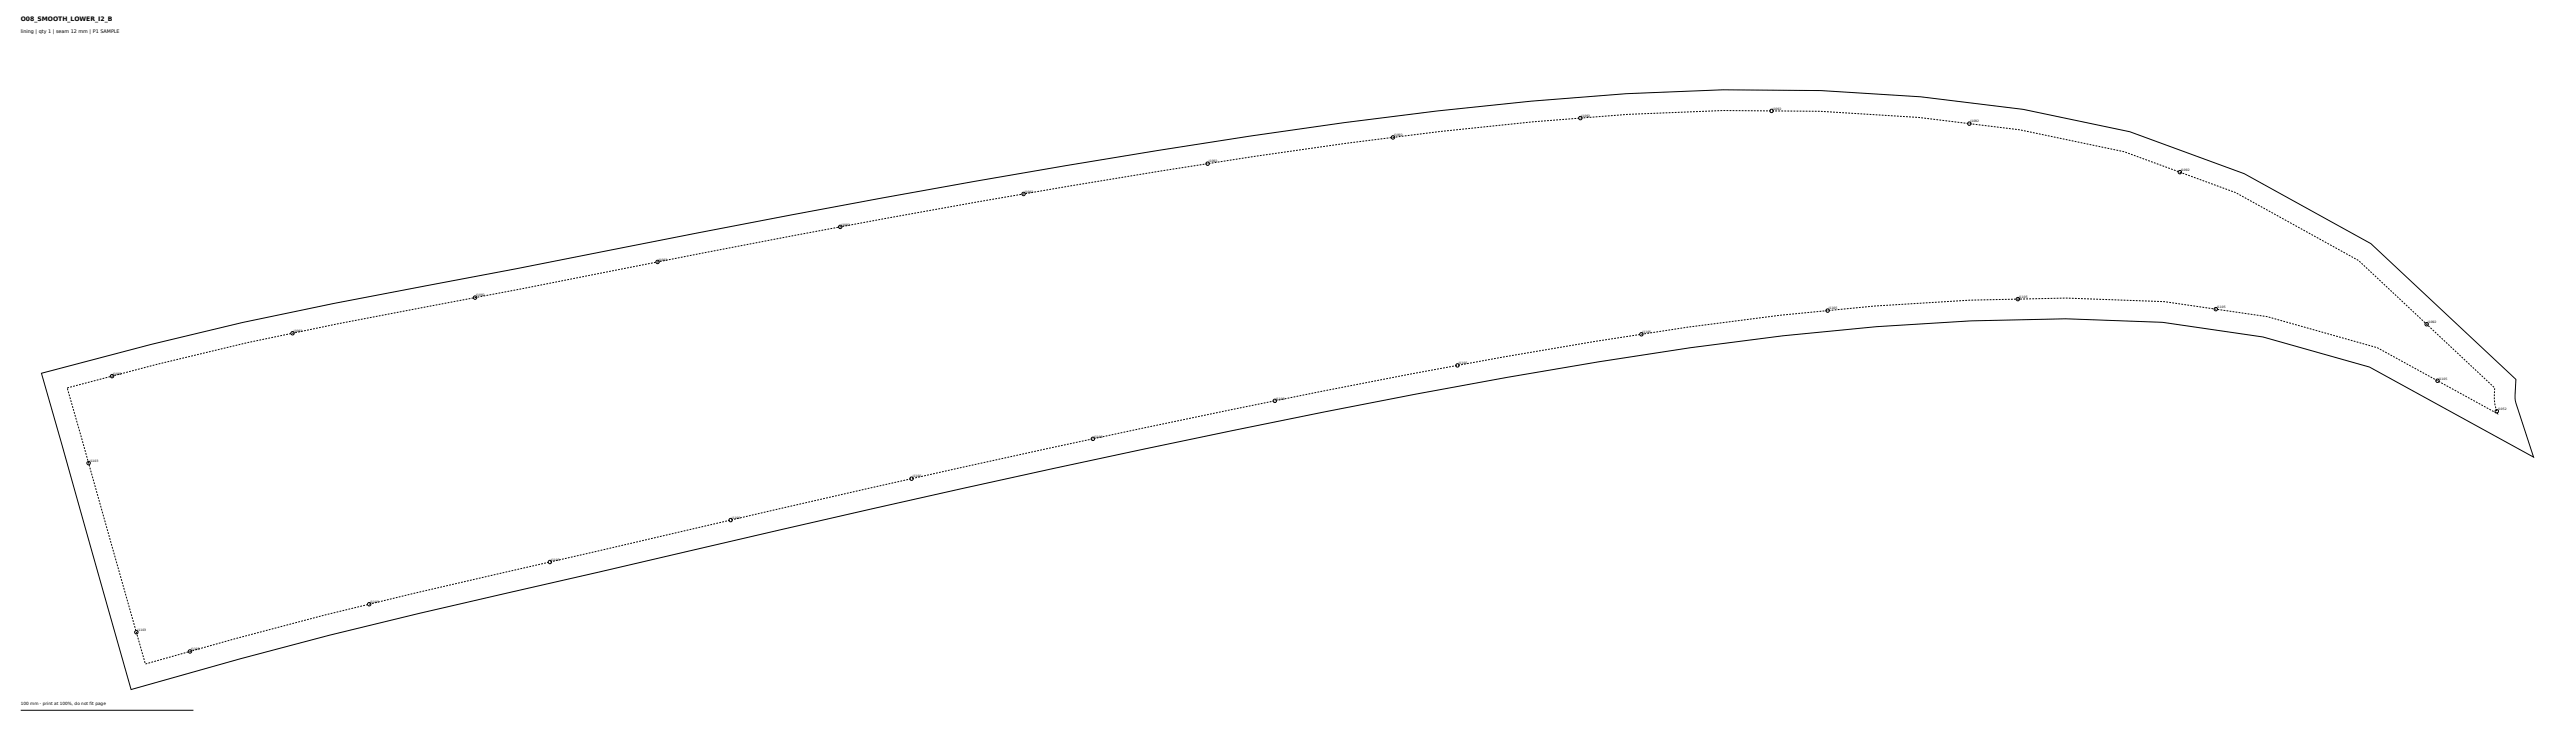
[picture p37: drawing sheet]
<svg xmlns="http://www.w3.org/2000/svg" width="1491mm" height="423mm" viewBox="0 0 1491 423" stroke-linecap="round" stroke-linejoin="round" font-family="sans-serif">
<defs><g id="words">
<text font-size="3.5" x="12" y="12">O08_SMOOTH_LOWER_I2_B</text>
<text font-size="2.8" x="12" y="19">lining | qty 1 | seam 12 mm | P1 SAMPLE</text>
<text font-size="2.5" x="12" y="408">100 mm - print at 100%, do not fit page</text>
<g font-size="1.8">
<text x="1026" y="64">J1092</text>
<text x="916" y="68">J1092</text>
<text x="1141" y="71">J1092</text>
<text x="807" y="79">J1092</text>
<text x="700" y="94">J1092</text>
<text x="1263" y="99">J1092</text>
<text x="593" y="112">J1092</text>
<text x="487" y="131">J1092</text>
<text x="381" y="151">J1092</text>
<text x="276" y="172">J1092</text>
<text x="1169" y="172">J1105</text>
<text x="1059" y="179">J1105</text>
<text x="1284" y="178">J1105</text>
<text x="1406" y="187">J1092</text>
<text x="170" y="192">J1092</text>
<text x="951" y="193">J1105</text>
<text x="845" y="211">J1105</text>
<text x="66" y="217">J1092</text>
<text x="1412" y="220">J1105</text>
<text x="739" y="231">J1105</text>
<text x="1446" y="237">J1052</text>
<text x="634" y="253">J1105</text>
<text x="52" y="267">J1103</text>
<text x="529" y="276">J1105</text>
<text x="424" y="300">J1105</text>
<text x="319" y="325">J1105</text>
<text x="214" y="349">J1105</text>
<text x="80" y="365">J1103</text>
<text x="111" y="376">J1105</text>
</g>
</g></defs>
<g fill="none" stroke="#000" stroke-width=".58">
<path d="M24 216a2288 2288 0 0 1 222-50l265-51 106-19 107-17a2588 2588 0 0 1 218-25 1061 1061 0 0 1 229 9l62 13 66 25 74 40 84 79-1 12 11 33-95-52-62-18-58-8-56-2a1615 1615 0 0 0-270 25l-53 9-106 20-105 21-105 23-314 72-52 13-52 13-63 18zM12 411h100"/>
<circle cx="807" cy="80" r="1"/>
<circle cx="915" cy="68" r="1"/>
<circle cx="1026" cy="64" r="1"/>
<circle cx="1140" cy="72" r="1"/>
<circle cx="699" cy="95" r="1"/>
<circle cx="1262" cy="100" r="1"/>
<circle cx="593" cy="112" r="1"/>
<circle cx="487" cy="131" r="1"/>
<circle cx="381" cy="152" r="1"/>
<circle cx="275" cy="172" r="1"/>
<circle cx="1058" cy="180" r="1"/>
<circle cx="1168" cy="173" r="1"/>
<circle cx="1283" cy="179" r="1"/>
<circle cx="169" cy="193" r="1"/>
<circle cx="950" cy="194" r="1"/>
<circle cx="1405" cy="188" r="1"/>
<circle cx="65" cy="218" r="1"/>
<circle cx="844" cy="212" r="1"/>
<circle cx="738" cy="232" r="1"/>
<circle cx="1411" cy="220" r="1"/>
<circle cx="1446" cy="238" r="1"/>
<circle cx="633" cy="254" r="1"/>
<circle cx="51" cy="268" r="1"/>
<circle cx="528" cy="277" r="1"/>
<circle cx="423" cy="301" r="1"/>
<circle cx="318" cy="325" r="1"/>
<circle cx="214" cy="350" r="1"/>
<circle cx="79" cy="366" r="1"/>
<circle cx="110" cy="377" r="1"/>
</g>
<path d="M39 225a2205 2205 0 0 1 210-48l264-51 106-18 107-17a2577 2577 0 0 1 216-25 1049 1049 0 0 1 228 9l60 13 64 24 72 39 78 74a29 29 0 0 0 2 15l-69-39-64-18-60-8-57-2a1627 1627 0 0 0-272 25l-54 9-105 20-106 21-105 23-314 73-52 12-52 14-52 14z" fill="none" stroke="#000" stroke-width=".58" stroke-dasharray="1.1 .7" stroke-linecap="butt"/>
<use href="#words"/>
</svg>
